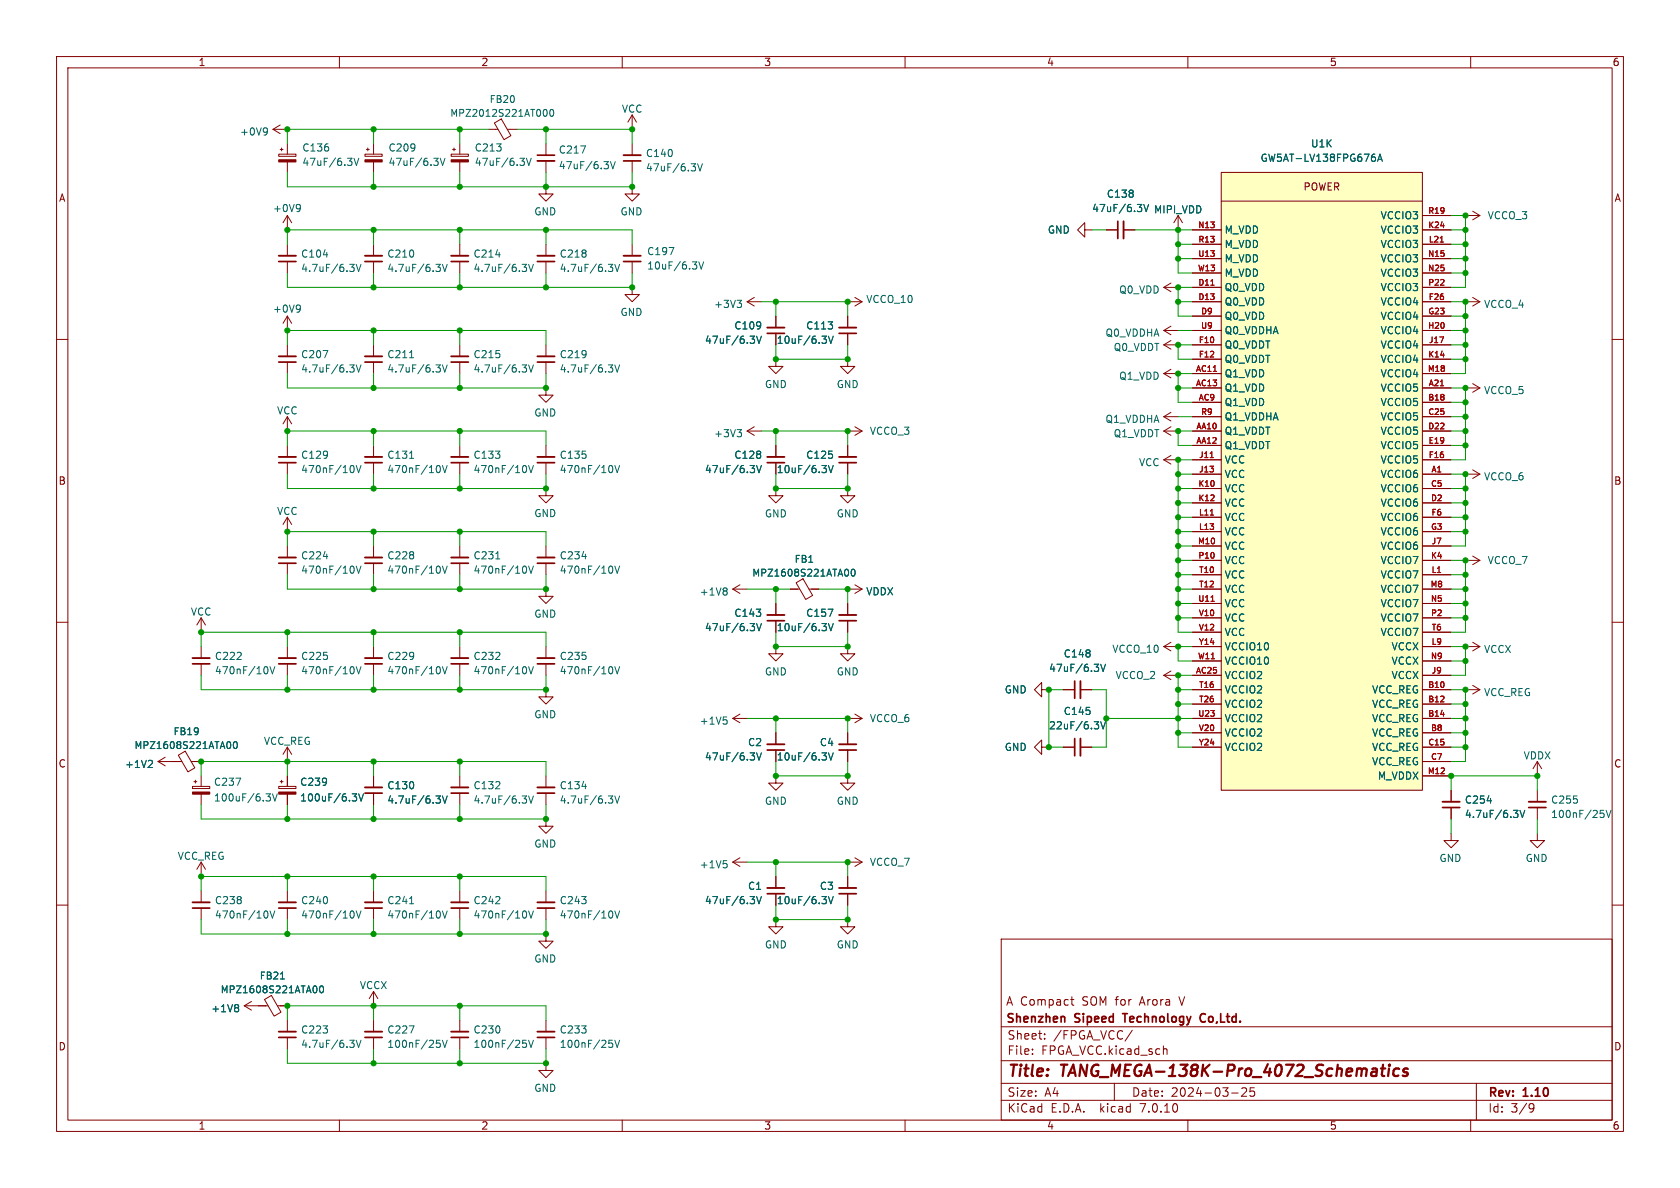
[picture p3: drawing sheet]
<svg xmlns="http://www.w3.org/2000/svg" width="297mm" height="210mm" viewBox="0 0 297 210" stroke-linecap="round" stroke-linejoin="round" font-family="sans-serif">
<defs><g id="words">
<g font-size="2.8" fill="#840000">
<text x="178" y="190.9">Title:</text>
<text x="187.7" y="190.9">TANG_MEGA-138K-Pro_4072_Schematics</text>
</g>
<g font-size="2.1" fill="#840000">
<text x="177.8" y="178">A Compact</text>
<text x="191.4" y="178">SOM for</text>
<text x="201.8" y="178">Arora</text>
<text x="209" y="178">V</text>
<text x="177.8" y="181.2">Shenzhen</text>
<text x="178" y="184">Sheet:</text>
<text x="186.2" y="184">/FPGA_VCC/</text>
<text x="190.1" y="181.2">Sipeed</text>
<text x="199.3" y="181.2">Technology</text>
<text x="213.5" y="181.2">Co,Ltd.</text>
<text x="178" y="186.7">File:</text>
<text x="184.1" y="186.7">FPGA_VCC.kicad_sch</text>
<text x="178" y="196.9">KiCad</text>
<text x="178" y="194.1">Size:</text>
<text x="184.7" y="194.1">A4</text>
<text x="185.7" y="196.9">E.D.A.</text>
<text x="194.6" y="196.9">kicad</text>
<text x="200" y="194.1">Date:</text>
<text x="201.8" y="196.9">7.0.10</text>
<text x="207" y="194.1">2024-03-25</text>
<text x="263" y="194.3">Rev:</text>
<text x="263" y="196.9">Id:</text>
<text x="267.1" y="196.9">3/9</text>
<text x="269.4" y="194.3">1.10</text>
</g>
<g font-size="1.8" fill="#840000">
<text x="35" y="11.9">1</text>
<text x="85" y="11.9">2</text>
<text x="135" y="11.9">3</text>
<text x="185" y="11.9">4</text>
<text x="235" y="11.9">5</text>
<text x="285" y="11.9">6</text>
<text x="10.3" y="35.9">A</text>
<text x="230.3" y="33.9">POWER</text>
<text x="285.3" y="35.9">A</text>
<text x="10.3" y="85.9">B</text>
<text x="285.3" y="85.9">B</text>
<text x="10.3" y="135.9">C</text>
<text x="285.3" y="135.9">C</text>
<text x="10.3" y="185.9">D</text>
<text x="285.3" y="185.9">D</text>
<text x="35" y="199.9">1</text>
<text x="85" y="199.9">2</text>
<text x="135" y="199.9">3</text>
<text x="185" y="199.9">4</text>
<text x="235" y="199.9">5</text>
<text x="285" y="199.9">6</text>
</g>
<g font-size="1.8" fill="#006464">
<text x="109.8" y="20.1">VCC</text>
<text x="42.3" y="24.2">+0V9</text>
<text x="53.3" y="27">C136</text>
<text x="53.3" y="29.5">47uF/6.3V</text>
<text x="68.6" y="27">C209</text>
<text x="68.6" y="29.5">47uF/6.3V</text>
<text x="83.8" y="27">C213</text>
<text x="83.8" y="29.5">47uF/6.3V</text>
<text x="98.7" y="27.3">C217</text>
<text x="114.1" y="28">C140</text>
<text x="222.8" y="28.8">GW5AT-LV138FPG676A</text>
<text x="231.7" y="26.3">U1K</text>
<text x="98.7" y="30.1">47uF/6.3V</text>
<text x="114.1" y="30.5">47uF/6.3V</text>
<text x="195.6" y="35.2">C138</text>
<text x="48.2" y="37.7">+0V9</text>
<text x="94.4" y="38.3">GND</text>
<text x="109.6" y="38.3">GND</text>
<text x="185.1" y="41.5">GND</text>
<text x="193" y="37.7">47uF/6.3V</text>
<text x="203.9" y="37.9">MIPI_VDD</text>
<text x="216.4" y="41.5">M_VDD</text>
<text x="244" y="41.5">VCCIO3</text>
<text x="244" y="39">VCCIO3</text>
<text x="262.9" y="39">VCCO_3</text>
<text x="53.1" y="45.7">C104</text>
<text x="68.4" y="45.7">C210</text>
<text x="83.6" y="45.7">C214</text>
<text x="98.9" y="45.7">C218</text>
<text x="114.3" y="45.3">C197</text>
<text x="114.3" y="47.8">10uF/6.3V</text>
<text x="216.4" y="44">M_VDD</text>
<text x="216.4" y="46.6">M_VDD</text>
<text x="244" y="44">VCCIO3</text>
<text x="244" y="46.6">VCCIO3</text>
<text x="53.1" y="48.3">4.7uF/6.3V</text>
<text x="68.4" y="48.3">4.7uF/6.3V</text>
<text x="83.6" y="48.3">4.7uF/6.3V</text>
<text x="98.9" y="48.3">4.7uF/6.3V</text>
<text x="153" y="53.8">VCCO_10</text>
<text x="197.8" y="52.1">Q0_VDD</text>
<text x="216.4" y="51.7">Q0_VDD</text>
<text x="216.4" y="49.1">M_VDD</text>
<text x="244" y="49.1">VCCIO3</text>
<text x="244" y="51.7">VCCIO3</text>
<text x="48.2" y="55.5">+0V9</text>
<text x="109.6" y="56.1">GND</text>
<text x="126.2" y="54.6">+3V3</text>
<text x="129.7" y="58.4">C109</text>
<text x="142.4" y="58.4">C113</text>
<text x="195.3" y="59.7">Q0_VDDHA</text>
<text x="216.4" y="54.2">Q0_VDD</text>
<text x="216.4" y="56.7">Q0_VDD</text>
<text x="216.4" y="59.3">Q0_VDDHA</text>
<text x="244" y="54.2">VCCIO4</text>
<text x="244" y="56.7">VCCIO4</text>
<text x="244" y="59.3">VCCIO4</text>
<text x="262.3" y="54.6">VCCO_4</text>
<text x="53.1" y="63.5">C207</text>
<text x="68.4" y="63.5">C211</text>
<text x="83.6" y="63.5">C215</text>
<text x="98.9" y="63.5">C219</text>
<text x="124.5" y="61">47uF/6.3V</text>
<text x="137.2" y="61">10uF/6.3V</text>
<text x="196.8" y="62.3">Q0_VDDT</text>
<text x="216.4" y="61.8">Q0_VDDT</text>
<text x="216.4" y="64.4">Q0_VDDT</text>
<text x="244" y="61.8">VCCIO4</text>
<text x="244" y="64.4">VCCIO4</text>
<text x="53.1" y="66.1">4.7uF/6.3V</text>
<text x="68.4" y="66.1">4.7uF/6.3V</text>
<text x="83.6" y="66.1">4.7uF/6.3V</text>
<text x="98.9" y="66.1">4.7uF/6.3V</text>
<text x="135.1" y="68.8">GND</text>
<text x="147.8" y="68.8">GND</text>
<text x="197.8" y="67.3">Q1_VDD</text>
<text x="216.4" y="66.9">Q1_VDD</text>
<text x="216.4" y="69.4">Q1_VDD</text>
<text x="216.4" y="72">Q1_VDD</text>
<text x="244" y="69.4">VCCIO5</text>
<text x="244" y="72">VCCIO5</text>
<text x="244" y="66.9">VCCIO4</text>
<text x="262.3" y="69.9">VCCO_5</text>
<text x="48.9" y="73.5">VCC</text>
<text x="94.4" y="73.8">GND</text>
<text x="126.2" y="77.5">+3V3</text>
<text x="153.7" y="77.1">VCCO_3</text>
<text x="195.3" y="75">Q1_VDDHA</text>
<text x="196.8" y="77.5">Q1_VDDT</text>
<text x="216.4" y="77.1">Q1_VDDT</text>
<text x="216.4" y="74.5">Q1_VDDHA</text>
<text x="244" y="74.5">VCCIO5</text>
<text x="244" y="77.1">VCCIO5</text>
<text x="53.1" y="81.3">C129</text>
<text x="53.1" y="83.8">470nF/10V</text>
<text x="68.4" y="81.3">C131</text>
<text x="68.4" y="83.8">470nF/10V</text>
<text x="83.6" y="81.3">C133</text>
<text x="83.6" y="83.8">470nF/10V</text>
<text x="98.9" y="81.3">C135</text>
<text x="98.9" y="83.8">470nF/10V</text>
<text x="124.5" y="83.8">47uF/6.3V</text>
<text x="129.7" y="81.3">C128</text>
<text x="137.2" y="83.8">10uF/6.3V</text>
<text x="142.4" y="81.3">C125</text>
<text x="201.3" y="82.6">VCC</text>
<text x="216.4" y="79.6">Q1_VDDT</text>
<text x="216.4" y="82.1">VCC</text>
<text x="244" y="79.6">VCCIO5</text>
<text x="244" y="82.1">VCCIO5</text>
<text x="216.4" y="84.7">VCC</text>
<text x="216.4" y="87.2">VCC</text>
<text x="216.4" y="89.8">VCC</text>
<text x="244" y="84.7">VCCIO6</text>
<text x="244" y="87.2">VCCIO6</text>
<text x="244" y="89.8">VCCIO6</text>
<text x="262.3" y="85.1">VCCO_6</text>
<text x="48.9" y="91.2">VCC</text>
<text x="94.4" y="91.6">GND</text>
<text x="135.1" y="91.7">GND</text>
<text x="147.8" y="91.7">GND</text>
<text x="216.4" y="92.3">VCC</text>
<text x="216.4" y="94.8">VCC</text>
<text x="244" y="92.3">VCCIO6</text>
<text x="244" y="94.8">VCCIO6</text>
<text x="53.1" y="99.1">C224</text>
<text x="53.1" y="101.6">470nF/10V</text>
<text x="68.4" y="99.1">C228</text>
<text x="68.4" y="101.6">470nF/10V</text>
<text x="83.6" y="99.1">C231</text>
<text x="83.6" y="101.6">470nF/10V</text>
<text x="98.9" y="99.1">C234</text>
<text x="98.9" y="101.6">470nF/10V</text>
<text x="216.4" y="97.4">VCC</text>
<text x="216.4" y="99.9">VCC</text>
<text x="244" y="97.4">VCCIO6</text>
<text x="244" y="99.9">VCCIO7</text>
<text x="262.9" y="99.9">VCCO_7</text>
<text x="123.6" y="105.5">+1V8</text>
<text x="153" y="105.4">VDDX</text>
<text x="216.4" y="102.5">VCC</text>
<text x="216.4" y="105">VCC</text>
<text x="216.4" y="107.5">VCC</text>
<text x="244" y="102.5">VCCIO7</text>
<text x="244" y="105">VCCIO7</text>
<text x="244" y="107.5">VCCIO7</text>
<text x="33.6" y="109">VCC</text>
<text x="94.4" y="109.4">GND</text>
<text x="124.5" y="111.8">47uF/6.3V</text>
<text x="129.7" y="109.2">C143</text>
<text x="137.2" y="111.8">10uF/6.3V</text>
<text x="142.4" y="109.2">C157</text>
<text x="216.4" y="110.1">VCC</text>
<text x="216.4" y="112.6">VCC</text>
<text x="244" y="110.1">VCCIO7</text>
<text x="244" y="112.6">VCCIO7</text>
<text x="37.9" y="116.9">C222</text>
<text x="37.9" y="119.4">470nF/10V</text>
<text x="53.1" y="116.9">C225</text>
<text x="53.1" y="119.4">470nF/10V</text>
<text x="68.4" y="116.9">C229</text>
<text x="68.4" y="119.4">470nF/10V</text>
<text x="83.6" y="116.9">C232</text>
<text x="83.6" y="119.4">470nF/10V</text>
<text x="98.9" y="116.9">C235</text>
<text x="98.9" y="119.4">470nF/10V</text>
<text x="135.1" y="119.6">GND</text>
<text x="147.8" y="119.6">GND</text>
<text x="185.4" y="119">47uF/6.3V</text>
<text x="188" y="116.4">C148</text>
<text x="196.5" y="115.6">VCCO_10</text>
<text x="216.4" y="117.7">VCCIO10</text>
<text x="216.4" y="115.2">VCCIO10</text>
<text x="245.9" y="115.2">VCCX</text>
<text x="245.9" y="117.7">VCCX</text>
<text x="262.3" y="115.6">VCCX</text>
<text x="177.5" y="122.8">GND</text>
<text x="197.1" y="120.2">VCCO_2</text>
<text x="216.4" y="120.2">VCCIO2</text>
<text x="216.4" y="122.8">VCCIO2</text>
<text x="216.4" y="125.3">VCCIO2</text>
<text x="242.5" y="122.8">VCC_REG</text>
<text x="242.5" y="125.3">VCC_REG</text>
<text x="245.9" y="120.2">VCCX</text>
<text x="262.3" y="123.3">VCC_REG</text>
<text x="46.6" y="131.9">VCC_REG</text>
<text x="94.4" y="127.2">GND</text>
<text x="123.6" y="128.3">+1V5</text>
<text x="153.7" y="127.9">VCCO_6</text>
<text x="185.4" y="129.1">22uF/6.3V</text>
<text x="188" y="126.6">C145</text>
<text x="216.4" y="127.9">VCCIO2</text>
<text x="216.4" y="130.4">VCCIO2</text>
<text x="242.5" y="127.9">VCC_REG</text>
<text x="242.5" y="130.4">VCC_REG</text>
<text x="22" y="136">+1V2</text>
<text x="124.5" y="134.6">47uF/6.3V</text>
<text x="132.1" y="132.1">C2</text>
<text x="137.2" y="134.6">10uF/6.3V</text>
<text x="144.8" y="132.1">C4</text>
<text x="177.5" y="132.9">GND</text>
<text x="216.4" y="132.9">VCCIO2</text>
<text x="242.5" y="132.9">VCC_REG</text>
<text x="242.5" y="135.5">VCC_REG</text>
<text x="269.3" y="134.4">VDDX</text>
<text x="37.7" y="139.1">C237</text>
<text x="37.7" y="141.9">100uF/6.3V</text>
<text x="53" y="139.1">C239</text>
<text x="53" y="141.9">100uF/6.3V</text>
<text x="68.4" y="139.7">C130</text>
<text x="68.4" y="142.3">4.7uF/6.3V</text>
<text x="83.6" y="139.7">C132</text>
<text x="83.6" y="142.3">4.7uF/6.3V</text>
<text x="98.9" y="139.7">C134</text>
<text x="98.9" y="142.3">4.7uF/6.3V</text>
<text x="135.1" y="142.5">GND</text>
<text x="147.8" y="142.5">GND</text>
<text x="243.5" y="138">M_VDDX</text>
<text x="258.9" y="142.3">C254</text>
<text x="274.1" y="142.3">C255</text>
<text x="258.9" y="144.8">4.7uF/6.3V</text>
<text x="274.1" y="144.8">100nF/25V</text>
<text x="31.3" y="152.2">VCC_REG</text>
<text x="94.4" y="150">GND</text>
<text x="123.6" y="153.7">+1V5</text>
<text x="153.7" y="153.3">VCCO_7</text>
<text x="254.4" y="152.6">GND</text>
<text x="269.6" y="152.6">GND</text>
<text x="37.9" y="160">C238</text>
<text x="53.1" y="160">C240</text>
<text x="68.4" y="160">C241</text>
<text x="83.6" y="160">C242</text>
<text x="98.9" y="160">C243</text>
<text x="124.5" y="160">47uF/6.3V</text>
<text x="132.1" y="157.5">C1</text>
<text x="137.2" y="160">10uF/6.3V</text>
<text x="144.8" y="157.5">C3</text>
<text x="37.9" y="162.6">470nF/10V</text>
<text x="53.1" y="162.6">470nF/10V</text>
<text x="68.4" y="162.6">470nF/10V</text>
<text x="83.6" y="162.6">470nF/10V</text>
<text x="98.9" y="162.6">470nF/10V</text>
<text x="135.1" y="167.9">GND</text>
<text x="147.8" y="167.9">GND</text>
<text x="94.4" y="170.4">GND</text>
<text x="37.3" y="179.1">+1V8</text>
<text x="63.5" y="175.1">VCCX</text>
<text x="53.1" y="182.9">C223</text>
<text x="53.1" y="185.4">4.7uF/6.3V</text>
<text x="68.4" y="182.9">C227</text>
<text x="68.4" y="185.4">100nF/25V</text>
<text x="83.6" y="182.9">C230</text>
<text x="83.6" y="185.4">100nF/25V</text>
<text x="98.9" y="182.9">C233</text>
<text x="98.9" y="185.4">100nF/25V</text>
<text x="94.4" y="193.2">GND</text>
</g>
<g font-size="1.7" fill="#006464">
<text x="79.5" y="20.8">MPZ2012S221AT000</text>
<text x="86.5" y="18.4">FB20</text>
<text x="140.4" y="99.7">FB1</text>
<text x="132.9" y="102.1">MPZ1608S221ATA00</text>
<text x="30.6" y="130.2">FB19</text>
<text x="23.7" y="132.6">MPZ1608S221ATA00</text>
<text x="45.8" y="173.3">FB21</text>
<text x="38.9" y="175.8">MPZ1608S221ATA00</text>
</g>
<g font-size="1.4" fill="#a90000">
<text x="211.7" y="40.4">N13</text>
<text x="252.4" y="40.4">K24</text>
<text x="252.4" y="37.8">R19</text>
<text x="211.7" y="45.5">U13</text>
<text x="211.8" y="42.9">R13</text>
<text x="252.4" y="45.5">N15</text>
<text x="252.5" y="42.9">L21</text>
<text x="211.7" y="48">W13</text>
<text x="211.8" y="50.5">D11</text>
<text x="211.8" y="53.1">D13</text>
<text x="252.4" y="48">N25</text>
<text x="252.4" y="50.5">P22</text>
<text x="252.5" y="53.1">F26</text>
<text x="212.2" y="58.2">U9</text>
<text x="212.2" y="55.6">D9</text>
<text x="252.4" y="58.2">H20</text>
<text x="252.4" y="55.6">G23</text>
<text x="211.3" y="65.8">AC11</text>
<text x="211.8" y="60.7">F10</text>
<text x="211.8" y="63.2">F12</text>
<text x="252.3" y="65.8">M18</text>
<text x="252.4" y="63.2">K14</text>
<text x="252.5" y="60.7">J17</text>
<text x="211.3" y="68.3">AC13</text>
<text x="211.8" y="70.9">AC9</text>
<text x="252.4" y="70.9">B18</text>
<text x="252.5" y="68.3">A21</text>
<text x="211.4" y="75.9">AA10</text>
<text x="212.2" y="73.4">R9</text>
<text x="252.4" y="73.4">C25</text>
<text x="252.4" y="75.9">D22</text>
<text x="211.4" y="78.5">AA12</text>
<text x="211.9" y="81">J11</text>
<text x="211.9" y="83.6">J13</text>
<text x="252.4" y="78.5">E19</text>
<text x="252.5" y="81">F16</text>
<text x="253" y="83.6">A1</text>
<text x="211.8" y="86.1">K10</text>
<text x="211.8" y="88.6">K12</text>
<text x="252.9" y="86.1">C5</text>
<text x="252.9" y="88.6">D2</text>
<text x="211.9" y="91.2">L11</text>
<text x="211.9" y="93.7">L13</text>
<text x="252.9" y="93.7">G3</text>
<text x="253" y="91.2">F6</text>
<text x="211.7" y="96.3">M10</text>
<text x="211.8" y="98.8">P10</text>
<text x="211.9" y="101.3">T10</text>
<text x="252.9" y="98.8">K4</text>
<text x="253" y="101.3">L1</text>
<text x="253" y="96.3">J7</text>
<text x="211.7" y="106.4">U11</text>
<text x="211.9" y="103.9">T12</text>
<text x="252.8" y="103.9">M8</text>
<text x="252.9" y="106.4">N5</text>
<text x="211.8" y="109">V10</text>
<text x="211.8" y="111.5">V12</text>
<text x="252.9" y="109">P2</text>
<text x="253" y="111.5">T6</text>
<text x="211.3" y="119.1">AC25</text>
<text x="211.7" y="116.6">W11</text>
<text x="211.8" y="114">Y14</text>
<text x="252.9" y="116.6">N9</text>
<text x="253" y="114">L9</text>
<text x="253" y="119.1">J9</text>
<text x="211.9" y="121.7">T16</text>
<text x="211.9" y="124.2">T26</text>
<text x="252.4" y="121.7">B10</text>
<text x="252.4" y="124.2">B12</text>
<text x="211.7" y="126.7">U23</text>
<text x="211.8" y="129.3">V20</text>
<text x="211.8" y="131.8">Y24</text>
<text x="252.4" y="126.7">B14</text>
<text x="252.4" y="131.8">C15</text>
<text x="252.9" y="129.3">B8</text>
<text x="252.3" y="136.9">M12</text>
<text x="252.9" y="134.4">C7</text>
</g>
</g></defs>
<g fill="none" stroke="#840000" stroke-width=".18">
<path d="M10 10h277v190h-277zM12 12h273v186h-273zM60 10v2M110 10v2M160 10v2M210 10v2M260 10v2M48.3 22.9h2.5M48.3 22.9l1.2 .7M49.3 27.3h3v.3h-3zM49.5 26.4h.5M49.5 22.1l-1.2 .8"/>
<path d="M49.8 26.2v.5M50.8 25.4v1.9M50.8 28.6v1.9M50.8 38.1v2.5M50.8 38.1l-.8 1.3M50.8 38.1l.8 1.3M64.5 27.3h3.1v.3h-3.1zM64.8 26.4h.5M65 26.2v.5M66 25.4v1.9M66 28.6v1.9M79.8 27.3h3v.3h-3z"/>
<path d="M80 26.4h.5M80.3 26.2v.5M81.3 25.4v1.9M81.3 28.6v1.9M86.4 22.9h1.6M87.4 21.7l1.2-.7 1.7 3-1.2 .7zM89.7 22.9h1.7M96.5 33v1.3h-1.3l1.3 1.3 1.3-1.3h-1.3M96.5 25.4v2M96.5 28.4v2.1M111.8 33v1.3h-1.3l1.3 1.3 1.2-1.3h-1.2M111.8 20.3l-.8 1.3"/>
<path d="M111.8 20.3v2.6M111.8 25.4v2M111.8 28.4v2.1M111.8 20.3l.7 1.3M208.3 38.1l-.8 1.3M208.3 38.1v2.5M208.3 38.1l.7 1.3M215.9 30.5h35.6v109.2h-35.6zM215.9 35.6h35.6M251.5 38.1h5M259.1 38.1h2.5M260.3 37.3l1.3 .8"/>
<path d="M261.6 38.1l-1.3 .8M10 60h2M50.8 43.2v2M50.8 46.2v2.1M50.8 55.9v2.5M50.8 55.9l-.8 1.3M50.8 55.9l.8 1.3M66 43.2v2M66 46.2v2.1M81.3 43.2v2M81.3 46.2v2.1M96.5 43.2v2"/>
<path d="M96.5 46.2v2.1M111.8 50.8v1.3h-1.3l1.3 1.2 1.2-1.2h-1.2M111.8 43.2v2M111.8 46.2v2.1M132.1 53.3h2.5M132.1 53.3l1.2 .8M133.3 52.6l-1.2 .7M137.2 55.9v2M137.2 58.9v2.1M149.9 55.9v2M149.9 58.9v2.1M149.9 53.3h2.5"/>
<path d="M151.1 52.6l1.3 .7M152.4 53.3l-1.3 .8M191.8 40.6v1.3l-1.3-1.3 1.3-1.2v1.2h1.2M195.6 40.6h2M198.6 40.6h2.1M205.7 50.8h2.6M205.7 58.4h2.6M205.7 50.8l1.3 .8M205.7 58.4l1.3 .8M207 50l-1.3 .8M207 57.7l-1.3 .7M210.8 50.8h5.1"/>
<path d="M210.8 53.3h5.1M210.8 55.9h5.1M210.8 58.4h5.1M210.8 40.6h5.1M210.8 43.2h5.1M210.8 45.7h5.1M210.8 48.3h5.1M251.5 50.8h5M251.5 53.3h5M251.5 55.9h5M251.5 58.4h5M251.5 40.6h5"/>
<path d="M251.5 43.2h5M251.5 45.7h5M251.5 48.3h5M259.1 53.3h2.5M260.3 52.6l1.3 .7M261.6 53.3l-1.3 .8M285 60h2M50.8 61v2M50.8 64v2M50.8 73.7v2.5M50.8 78.7v2.1M50.8 73.7l-.8 1.2"/>
<path d="M50.8 73.7l.8 1.2M66 61v2M66 64v2M66 78.7v2.1M81.3 61v2M81.3 64v2M81.3 78.7v2.1M96.5 68.6v1.3h-1.3l1.3 1.2 1.3-1.2h-1.3M96.5 61v2M96.5 64v2M96.5 78.7v2.1M132.1 76.2h2.5"/>
<path d="M132.1 76.2l1.2 .8M133.3 75.4l-1.2 .8M137.2 63.5v1.3h1.2l-1.2 1.2-1.3-1.2h1.3M137.2 78.7v2.1M149.9 63.5v1.3h1.2l-1.2 1.2-1.3-1.2h1.3M149.9 78.7v2.1M149.9 76.2h2.5M151.1 75.4l1.3 .8M152.4 76.2l-1.3 .8M205.7 76.2h2.6M205.7 66h2.6M205.7 73.7h2.6"/>
<path d="M205.7 61h2.6M205.7 66l1.3 .8M205.7 61l1.3 .7M205.7 73.7l1.3 .7M205.7 76.2l1.3 .8M207 65.3l-1.3 .7M207 60.2l-1.3 .8M207 72.9l-1.3 .8M207 75.4l-1.3 .8M210.8 68.6h5.1M210.8 76.2h5.1M210.8 78.7h5.1"/>
<path d="M210.8 66h5.1M210.8 71.1h5.1M210.8 73.7h5.1M210.8 61h5.1M210.8 63.5h5.1M251.5 68.6h5M251.5 76.2h5M251.5 78.7h5M251.5 66h5M251.5 71.1h5M251.5 73.7h5M251.5 61h5"/>
<path d="M251.5 63.5h5M259.1 68.6h2.5M260.3 67.8l1.3 .8M261.6 68.6l-1.3 .7M50.8 81.8v2M50.8 91.4v2.6M50.8 96.5v2.1M50.8 99.6v2M50.8 91.4l-.8 1.3M50.8 91.4l.8 1.3M66 81.8v2M66 96.5v2.1"/>
<path d="M66 99.6v2M81.3 81.8v2M81.3 96.5v2.1M81.3 99.6v2M96.5 86.4v1.2h-1.3l1.3 1.3 1.3-1.3h-1.3M96.5 81.8v2M96.5 96.5v2.1M96.5 99.6v2M137.2 86.4v1.2h1.2l-1.2 1.3-1.3-1.3h1.3M137.2 81.8v2M149.9 86.4v1.2h1.2l-1.2 1.3-1.3-1.3h1.3M149.9 81.8v2"/>
<path d="M205.7 81.3h2.6M205.7 81.3l1.3 .7M207 80.5l-1.3 .8M210.8 83.8h5.1M210.8 86.4h5.1M210.8 88.9h5.1M210.8 81.3h5.1M210.8 91.4h5.1M210.8 94h5.1M210.8 96.5h5.1M210.8 99.1h5.1M251.5 83.8h5"/>
<path d="M251.5 86.4h5M251.5 88.9h5M251.5 81.3h5M251.5 91.4h5M251.5 94h5M251.5 96.5h5M251.5 99.1h5M259.1 83.8h2.5M259.1 99.1h2.5M260.3 83.1l1.3 .7M260.3 98.3l1.3 .8M261.6 83.8l-1.3 .8"/>
<path d="M261.6 99.1l-1.3 .7M10 110h2M35.6 109.2l-.8 1.3M35.6 109.2v2.6M35.6 114.3v2M35.6 117.3v2.1M35.6 109.2l.7 1.3M50.8 114.3v2M50.8 117.3v2.1M66 114.3v2M66 117.3v2.1M81.3 114.3v2"/>
<path d="M81.3 117.3v2.1M96.5 104.1v1.3h-1.3l1.3 1.3 1.3-1.3h-1.3M96.5 114.3v2M96.5 117.3v2.1M129.5 104.1h2.6M129.5 104.1l1.3 .8M130.8 103.4l-1.3 .7M137.2 114.3v1.3h1.2l-1.2 1.2-1.3-1.2h1.3M137.2 106.7v2M137.2 109.7v2.1M139.7 104.1h1.7M140.7 103l1.3-.7 1.7 3-1.3 .7z"/>
<path d="M143 104.1h1.8M149.9 114.3v1.3h1.2l-1.2 1.2-1.3-1.2h1.3M149.9 106.7v2M149.9 109.7v2.1M149.9 104.1h2.5M151.1 103.4l1.3 .7M152.4 104.1l-1.3 .8M205.7 119.4h2.6M205.7 114.3h2.6M205.7 119.4l1.3 .7M205.7 114.3l1.3 .8M207 118.6l-1.3 .8"/>
<path d="M207 113.5l-1.3 .8M210.8 119.4h5.1M210.8 101.6h5.1M210.8 114.3h5.1M210.8 104.1h5.1M210.8 106.7h5.1M210.8 116.8h5.1M210.8 109.2h5.1M210.8 111.8h5.1M251.5 119.4h5M251.5 101.6h5M251.5 114.3h5"/>
<path d="M251.5 104.1h5M251.5 106.7h5M251.5 116.8h5M251.5 109.2h5M251.5 111.8h5M259.1 114.3h2.5M260.3 113.5l1.3 .8M261.6 114.3l-1.3 .8M285 110h2M27.9 134.6h4.2M27.9 134.6l1.3 .8M29.2 133.9l-1.3 .7"/>
<path d="M31.5 133.5l1.2-.7 1.7 2.9-1.2 .7zM33.8 134.6h1.8M34 139h3.1v.4h-3.1zM34.3 138.2h.5M34.5 137.9v.5M35.6 137.2v1.8M49.3 139h3v.4h-3zM49.5 138.2h.5M49.8 137.9v.5M50.8 132.1v2.5M50.8 137.2v1.8M50.8 132.1l-.8 1.3"/>
<path d="M50.8 132.1l.8 1.3M66 137.2v2M81.3 137.2v2M96.5 121.9v1.3h-1.3l1.3 1.3 1.3-1.3h-1.3M96.5 137.2v2M129.5 127h2.6M129.5 127l1.3 .8M130.8 126.2l-1.3 .8M137.2 137.2v1.2h1.2l-1.2 1.3-1.3-1.3h1.3M137.2 129.5v2.1M137.2 132.6v2M149.9 137.2v1.2h1.2l-1.2 1.3-1.3-1.3h1.3"/>
<path d="M149.9 129.5v2.1M149.9 132.6v2M149.9 127h2.5M151.1 126.2l1.3 .8M152.4 127l-1.3 .8M184.1 132.1v-1.3l-1.2 1.3 1.2 1.3v-1.3h1.3M184.1 121.9v-1.2l-1.2 1.2 1.2 1.3v-1.3h1.3M188 121.9h2M188 132.1h2M191 121.9h2M191 132.1h2M210.8 121.9h5.1"/>
<path d="M210.8 124.5h5.1M210.8 127h5.1M210.8 129.5h5.1M210.8 132.1h5.1M251.5 121.9h5M251.5 124.5h5M251.5 127h5M251.5 129.5h5M251.5 132.1h5M251.5 134.6h5M251.5 137.2h5M256.5 139.7v2"/>
<path d="M259.1 121.9h2.5M260.3 121.2l1.3 .7M261.6 121.9l-1.3 .8M271.8 134.6l-.8 1.3M271.8 134.6v2.6M271.8 139.7v2M271.8 134.6l.7 1.3M10 160h2M35.6 140.4v1.8M35.6 152.4v2.5M35.6 157.5v2M35.6 152.4l-.8 1.3"/>
<path d="M35.6 152.4l.7 1.3M50.8 140.4v1.8M50.8 157.5v2M66 140.2v2M66 157.5v2M81.3 140.2v2M81.3 157.5v2M96.5 144.8v1.3h-1.3l1.3 1.2 1.3-1.2h-1.3M96.5 140.2v2M96.5 157.5v2M129.5 152.4h2.6M129.5 152.4l1.3 .8"/>
<path d="M130.8 151.6l-1.3 .8M137.2 154.9v2.1M137.2 158v2M149.9 154.9v2.1M149.9 158v2M149.9 152.4h2.5M151.1 151.6l1.3 .8M152.4 152.4l-1.3 .8M256.5 147.3v1.3h-1.2l1.2 1.3 1.3-1.3h-1.3M256.5 142.7v2.1M271.8 147.3v1.3h-1.3l1.3 1.3 1.2-1.3h-1.2M271.8 142.7v2.1"/>
<path d="M285 160h2M35.6 160.5v2.1M43.2 177.8h4.2M43.2 177.8l1.2 .8M44.4 177l-1.2 .8M46.8 176.7l1.2-.7 1.7 2.9-1.2 .7zM49 177.8h1.8M50.8 160.5v2.1M66 160.5v2.1M66 175.3v2.5M66 175.3l-.7 1.2M66 175.3l.8 1.2"/>
<path d="M81.3 160.5v2.1M96.5 165.1v1.3h-1.3l1.3 1.2 1.3-1.2h-1.3M96.5 160.5v2.1M137.2 162.6v1.2h1.2l-1.2 1.3-1.3-1.3h1.3M149.9 162.6v1.2h1.2l-1.2 1.3-1.3-1.3h1.3M177 166h108v32h-108zM189.3 176.7h.6M189.5 176.2v1.3l.4 .2M50.8 180.3v2.1M50.8 183.4v2M60 198v2M66 180.3v2.1"/>
<path d="M66 183.4v2M81.3 180.3v2.1M81.3 183.4v2M96.5 188v1.2h-1.3l1.3 1.3 1.3-1.3h-1.3M96.5 180.3v2.1M96.5 183.4v2M110 198v2M160 198v2M177 194.5h108M177 191.5h108M177 187.5h108M177 181.5h108"/>
<path d="M182.5 186.3v.1M182.5 185.5v.1M184.7 183.6v.1M184.7 182.8v.1M197 191.5v3M200.2 182.1l-1.3 1.9M205.7 185.5h.5l.1 .9M210 198v2M217.7 193.2h1.2M219.5 192.4l.6-.1 .2 .1 .1 .3-.9 1.1h.9M221.7 192.3h-.7v.7l.2-.1h.5l.1 .3-.1 .5-.2 .1-.5-.1M260 198v2"/>
<path d="M261 191.5v6.5M270.6 195.1l.5 .1a.99 .99 0 0 1-.4 1.4h-.2M271.2 195.7l-.3 .3h-.3"/>
</g>
<path d="M244.1 188.9h.8M244.4 190.1l.3 .1M244.5 188.2l-.2 1.7M245.6 188.9l-.2 1.3M245.6 188.2v.2M245.6 188.2l-.1 .1 .1 .1M245.6 188.2l.1 .1-.1 .1M247.4 189a.66 .66 0 0 0-1 .3l-.1 .5 .2 .3 .1 .1 .6-.1M248.9 189a.49 .49 0 0 0-.8 .3l.1 .1 .6 .2 .1 .3-.4 .3-.5-.1" fill="none" stroke="#840000" stroke-width=".4"/>
<g fill="none" stroke="#840000" stroke-width=".3">
<path d="M95 27.4h3M110.2 28.4h3.1M197.6 39.1v3.1M49.3 46.2h3M64.5 46.2h3.1M79.8 46.2h3M95 46.2h3M110.2 46.2h3.1M135.6 58.9h3.1M148.3 58.9h3.1M49.3 64h3M64.5 64h3.1"/>
<path d="M79.8 64h3M95 64h3M49.3 99.6h3M49.3 81.8h3M64.5 99.6h3.1M64.5 81.8h3.1M79.8 99.6h3M79.8 81.8h3M95 99.6h3M95 81.8h3M135.6 81.8h3.1M148.3 81.8h3.1"/>
<path d="M34 117.3h3.1M49.3 117.3h3M64.5 117.3h3.1M79.8 117.3h3M95 117.3h3M135.6 109.7h3.1M148.3 109.7h3.1M135.6 132.6h3.1M148.3 132.6h3.1M190 120.4v3M190 130.6v3M64.5 140.2h3.1"/>
<path d="M79.8 140.2h3M95 140.2h3M135.6 158h3.1M148.3 158h3.1M255 142.7h3.1M270.3 142.7h3M34 160.5h3.1M49.3 160.5h3M64.5 160.5h3.1M79.8 160.5h3M95 160.5h3M188.2 179.8v.9"/>
<path d="M198.4 179.2h.9M213 179.3a.74 .74 0 0 0-.9 .5 .74 .74 0 0 0 .6 .9l.3-.1M49.3 183.4h3M64.5 183.4h3.1M79.8 183.4h3M95 183.4h3"/>
</g>
<g fill="none" stroke="#840000" stroke-width=".33">
<path d="M95 28.4h3M110.2 27.4h3.1M198.6 39.1v3.1M49.3 45.2h3M64.5 45.2h3.1M79.8 45.2h3M95 45.2h3M110.2 45.2h3.1M135.6 57.9h3.1M148.3 57.9h3.1M49.3 63h3M64.5 63h3.1"/>
<path d="M79.8 63h3M95 63h3M49.3 98.6h3M49.3 80.8h3M64.5 98.6h3.1M64.5 80.8h3.1M79.8 98.6h3M79.8 80.8h3M95 98.6h3M95 80.8h3M135.6 80.8h3.1M148.3 80.8h3.1"/>
<path d="M34 116.3h3.1M49.3 116.3h3M64.5 116.3h3.1M79.8 116.3h3M95 116.3h3M135.6 108.7h3.1M148.3 108.7h3.1M64.5 139.2h3.1M79.8 139.2h3M95 139.2h3M135.6 131.6h3.1M148.3 131.6h3.1"/>
<path d="M191 120.4v3M191 130.6v3M34 159.5h3.1M49.3 159.5h3M64.5 159.5h3.1M79.8 159.5h3M95 159.5h3M135.6 157h3.1M148.3 157h3.1M255 141.7h3.1M270.3 141.7h3M49.3 182.4h3"/>
<path d="M64.5 182.4h3.1M79.8 182.4h3M95 182.4h3"/>
</g>
<g fill="none" stroke="#006464" stroke-width=".18">
<path d="M96.3 19.3a.65 .65 0 0 1 .4 .7 .65 .65 0 0 1-.4 .6M97.3 19.5l.2-.2a.65 .65 0 0 1 .4 .7 .65 .65 0 0 1-.4 .6l-.3-.5zM47 22.6l.2 .1a1.03 1.03 0 0 1-.2 1.1M47.3 23.1l-.3 .3M52.9 36.1l.1 .2a1.03 1.03 0 0 1-.1 1M53.1 36.7l-.2 .2M61.4 28h.8l-.4 .5M62 28.5l.2 .2v.3l-.2 .2M62.6 28l.4 1.2 .4-1.2M76.7 28h.8l-.5 .5M77.2 28.5l.3 .2v.3l-.3 .2M77.8 28l.4 1.2 .5-1.2"/>
<path d="M91.9 28h.8l-.4 .5M92.5 28.5l.2 .2v.3l-.2 .2M93.1 28l.4 1.2 .4-1.2M102.7 25.8h.8l-.5 1.3M106.8 28.6h.8l-.5 .5M107.3 29.1l.3 .2v.3l-.3 .2M107.9 28.6l.4 1.2 .5-1.2M122.2 28.9h.8l-.5 .5M122.7 29.4l.3 .3v.3l-.3 .2M123.3 28.9l.5 1.3 .4-1.3M201.1 36.1h.7l-.4 .5M201.6 36.6l.2 .3v.3l-.2 .2"/>
<path d="M202.2 36.1l.4 1.3 .5-1.3M243.1 27.8l.1 .2-.1 .5M243.5 28.5l.5-1.3 .4 1.3M243.7 28.2h.6M52.9 53.9l.1 .1a1.03 1.03 0 0 1-.1 1.1M53.1 54.5l-.2 .2M57.2 45h.8M61.8 46.7h.8l-.4 .5M62.4 47.2l.2 .3v.3l-.2 .2M63 46.7l.4 1.3 .4-1.3M77.1 46.7h.7l-.4 .5M77.6 47.2l.2 .3v.3l-.2 .2"/>
<path d="M78.2 46.7l.4 1.3 .5-1.3M87.6 45h.8M92.3 46.7h.8l-.4 .5M92.8 47.2l.3 .3v.3l-.3 .2M93.5 46.7l.4 1.3 .4-1.3M107.5 46.7h.8l-.4 .5M108.1 47.2l.2 .3v.3l-.2 .2M108.7 46.7l.4 1.3 .4-1.3M118.3 43.8h.8l-.5 1.2M122.4 46.3h.8l-.4 .5M122.9 46.8l.3 .2v.3l-.3 .3M123.5 46.3l.5 1.3 .4-1.3"/>
<path d="M130.3 53.1h.8l-.4 .5M130.8 53.6l.3 .2v.3l-.3 .3M132.6 59.4h.8l-.4 .5M133.2 59.9l.2 .3v.3l-.2 .2M133.8 59.4l.4 1.3 .4-1.3M145.3 59.4h.8l-.4 .5M145.9 59.9l.2 .3v.3l-.2 .2M146.5 59.4l.4 1.3 .4-1.3M57.1 62h.9l-.6 1.2M61.8 64.5h.8l-.4 .5M62.4 65l.2 .2v.3l-.2 .3M63 64.5l.4 1.3 .4-1.3"/>
<path d="M72.4 63.2h.7M77.1 64.5h.7l-.4 .5M77.6 65l.2 .2v.3l-.2 .3M78.2 64.5l.4 1.3 .5-1.3M92.3 64.5h.8l-.4 .5M92.8 65l.3 .2v.3l-.3 .3M93.5 64.5l.4 1.3 .4-1.3M107.5 64.5h.8l-.4 .5M108.1 65l.2 .2v.3l-.2 .3M108.7 64.5l.4 1.3 .4-1.3M130.3 75.9h.8l-.4 .5M130.8 76.4l.3 .3v.3l-.3 .2"/>
<path d="M57.2 98.4h.8M62.3 82.3a.79 .79 0 0 1 0 1.3M63 82.3l.4 1.3 .4-1.3M72.4 81h.7M77.5 82.3a.79 .79 0 0 1 0 1.3M78.2 82.3l.4 1.3 .5-1.3M87.6 98.8h.8M92.8 82.3a.79 .79 0 0 1 0 1.3M93.5 82.3l.4 1.3 .4-1.3M102.9 98.4h.8M108 82.3a.79 .79 0 0 1 0 1.3M108.7 82.3l.4 1.3 .4-1.3"/>
<path d="M132.6 82.3h.8l-.4 .5M133.2 82.8l.2 .2v.3l-.2 .3M133.8 82.3l.4 1.3 .4-1.3M145.3 82.3h.8l-.4 .5M145.9 82.8l.2 .2v.3l-.2 .3M146.5 82.3l.4 1.3 .4-1.3M47.1 117.8a.79 .79 0 0 1 0 1.3M47.7 117.8l.5 1.3 .4-1.3M62.3 100.1a.79 .79 0 0 1 0 1.2M62.3 117.8a.79 .79 0 0 1 0 1.3M63 100.1l.4 1.2 .4-1.2M63 117.8l.4 1.3 .4-1.3"/>
<path d="M77.5 100.1a.79 .79 0 0 1 0 1.2M77.5 117.8a.79 .79 0 0 1 0 1.3M78.2 117.8l.4 1.3 .5-1.3M78.2 100.1l.4 1.2 .5-1.2M92.8 100.1a.79 .79 0 0 1 0 1.2M92.8 117.8a.79 .79 0 0 1 0 1.3M93.5 100.1l.4 1.2 .4-1.2M93.5 117.8l.4 1.3 .4-1.3M108 100.1a.79 .79 0 0 1 0 1.2M108 117.8a.79 .79 0 0 1 0 1.3M108.7 100.1l.4 1.2 .4-1.2M108.7 117.8l.4 1.3 .4-1.3"/>
<path d="M128.3 103.9l.3 .3-.3 .3 .2 .1 .1 .4-.3 .2M132.6 110.2h.8l-.4 .5M133.2 110.7l.2 .3v.3l-.2 .2M133.8 110.2l.4 1.3 .4-1.3M145.3 110.2h.8l-.4 .5M145.9 110.7l.2 .3v.3l-.2 .2M146.4 107.7h.8l-.5 1.3M146.5 110.2l.4 1.3 .4-1.3M149.9 100.7l.1 .4-.1 .6M150.6 100.7l.2-.1a.65 .65 0 0 1 .4 .6 .65 .65 0 0 1-.4 .6 .81 .81 0 0 1-.2-1.1zM193.4 117.4h.8l-.4 .5M194 117.9l.2 .2v.3l-.2 .3"/>
<path d="M194.6 117.4l.4 1.3 .4-1.3M26.7 134.4l.3 .3-.1 .3-.7 .7h.8M40.7 131.2l.1 .4-.1 .6M41.4 131.2l.1-.1a.65 .65 0 0 1 .5 .6 .65 .65 0 0 1-.5 .6 .81 .81 0 0 1-.1-1.1zM41.7 137.6h.8l-.5 1.2M102.9 139h.8M127.9 126.7h.6M128.3 127.2l.3 .3v.3l-.3 .2M132.6 133.1h.8l-.4 .5M133.2 133.6l.2 .2v.3l-.2 .3M133.8 133.1l.4 1.3 .4-1.3M145.3 133.1h.8l-.4 .5"/>
<path d="M145.9 133.6l.2 .2v.3l-.2 .3M146.5 133.1l.4 1.3 .4-1.3M193.4 127.6h.8l-.4 .5M194 128.1l.2 .2v.3l-.2 .2M194.6 127.6l.4 1.2 .4-1.2M47 140.3h.8l-.4 .5 .3 .1 .1 .5-.2 .2h-.4M48.2 140.3l.4 1.3 .4-1.3M62.3 140.3h.7l-.4 .5 .4 .1v.5l-.2 .2h-.4M63.4 140.3l.4 1.3 .5-1.3M72.4 159.8h.7M77.1 140.7h.7l-.4 .5M77.6 141.2l.2 .2v.3l-.2 .3"/>
<path d="M78.2 140.7l.4 1.3 .5-1.3M92.3 140.7h.8l-.4 .5M92.8 141.2l.3 .2v.3l-.3 .3M93.5 140.7l.4 1.3 .4-1.3M107.5 140.7h.8l-.4 .5M108.1 141.2l.2 .2v.3l-.2 .3M108.7 140.7l.4 1.3 .4-1.3M127.9 152.1h.6M128.3 152.6l.3 .3v.3l-.3 .2M132.6 158.5h.8l-.4 .5M133.2 159l.2 .2v.3l-.2 .3M133.8 158.5l.4 1.3 .4-1.3"/>
<path d="M145.3 158.5h.8l-.4 .5M145.9 159l.2 .2v.3l-.2 .3M146.5 158.5l.4 1.3 .4-1.3M262.9 141.6h.8M267.6 143.2h.7l-.4 .5M268.1 143.7l.2 .3v.3l-.2 .2M268.7 143.2l.4 1.3 .5-1.3M282.9 143.2h.6M283.3 143.7l.3 .3v.3l-.3 .2M284 143.2l.4 1.3 .4-1.3M41.9 177.6l.3 .2-.3 .3 .2 .2 .1 .3-.3 .3M47.1 161a.79 .79 0 0 1 0 1.3"/>
<path d="M47.7 161l.5 1.3 .4-1.3M49.6 173.1h.7M55.9 174.4l.1 .3-.1 .7M56.7 174.3h.1a.65 .65 0 0 1 .4 .6 .65 .65 0 0 1-.4 .6 .81 .81 0 0 1-.1-1.2zM62.3 161a.79 .79 0 0 1 0 1.3M63 161l.4 1.3 .4-1.3M77.5 161a.79 .79 0 0 1 0 1.3M78.2 161l.4 1.3 .5-1.3M92.8 161a.79 .79 0 0 1 0 1.3M93.5 161l.4 1.3 .4-1.3M108 161a.79 .79 0 0 1 0 1.3M108.7 161l.4 1.3 .4-1.3"/>
<path d="M61.8 183.9h.8l-.4 .5M62.4 184.4l.2 .2v.3l-.2 .3M63 183.9l.4 1.3 .4-1.3M72.3 181.3h.9l-.6 1.3M77.2 183.9h.6M77.6 184.4l.2 .2v.3l-.2 .3M78.2 183.9l.4 1.3 .5-1.3M92.4 183.9h.6M92.8 184.4l.3 .2v.3l-.3 .3M93.5 183.9l.4 1.3 .4-1.3M107.7 183.9h.6M108.1 184.4l.2 .2v.3l-.2 .3"/>
<path d="M108.7 183.9l.4 1.3 .4-1.3"/>
</g>
<path d="M215.9 30.5h35.6v109.2h-35.6z" fill="#ffffc2" stroke="#ffffc2" stroke-width=".18"/>
<path d="M214.1 50.4h.5M254.6 42.8h.6M214.5 65.7h.6M254.6 68.2h.6M213.9 80.9h.6M214 91.1h.5M214.1 106.3h.6" fill="none" stroke="#a90000" stroke-width=".18"/>
<g fill="#840000" stroke="#840000" stroke-width=".18">
<path d="M34 140h3.1v.4h-3.1z"/>
<path d="M49.3 140h3v.4h-3z"/>
<path d="M49.3 28.2h3v.4h-3z"/>
<path d="M79.8 28.2h3v.4h-3z"/>
<path d="M64.5 28.2h3.1v.4h-3.1z"/>
</g>
<g fill="none" stroke="#009600" stroke-width=".18">
<path d="M50.8 30.5v2.5h61v-2.5M66 22.9v2.5M66 30.5v2.5M81.3 22.9v2.5M81.3 30.5v2.5M86.4 22.9h-35.6v2.5M91.4 22.9h20.4v2.5M96.5 22.9v2.5M96.5 30.5v2.5M256.5 38.1h2.6v12.7h-2.6M50.8 43.2v-2.6h61v2.6M50.8 48.3v2.5h61v-2.5"/>
<path d="M66 40.6v2.6M66 48.3v2.5M66 58.4v2.6M81.3 40.6v2.6M81.3 48.3v2.5M81.3 58.4v2.6M96.5 40.6v2.6M96.5 48.3v2.5M134.6 53.3h15.3v2.6M137.2 53.3v2.6M193 40.6h2.6M200.7 40.6h10.1"/>
<path d="M208.3 40.6v7.7h2.5M208.3 53.3h2.5M208.3 43.2h2.5M208.3 58.4h2.5M208.3 45.7h2.5M210.8 50.8h-2.5v5.1h2.5M256.5 53.3h2.6v12.7h-2.6M256.5 48.3h2.6M256.5 40.6h2.6M256.5 43.2h2.6M256.5 55.9h2.6M256.5 58.4h2.6"/>
<path d="M256.5 45.7h2.6M50.8 61v-2.6h45.7v2.6M50.8 66v2.6h45.7v-2.6M50.8 78.7v-2.5h45.7v2.5M66 66v2.6M66 76.2v2.5M81.3 66v2.6M81.3 76.2v2.5M134.6 76.2h15.3v2.5M137.2 61v2.5h12.7v-2.5M137.2 76.2v2.5M208.3 68.6h2.5"/>
<path d="M208.3 73.7h2.5M210.8 66h-2.5v5.1h2.5M210.8 61h-2.5v2.5h2.5M210.8 76.2h-2.5v2.5h2.5M256.5 68.6h2.6v12.7h-2.6M256.5 71.1h2.6M256.5 61h2.6M256.5 63.5h2.6M256.5 73.7h2.6M256.5 78.7h2.6M256.5 76.2h2.6M50.8 83.8v2.6h45.7v-2.6"/>
<path d="M50.8 96.5v-2.5h45.7v2.5M66 83.8v2.6M66 94v2.5M81.3 83.8v2.6M81.3 94v2.5M137.2 83.8v2.6h12.7v-2.6M208.3 96.5h2.5M208.3 99.1h2.5M208.3 94h2.5M208.3 83.8h2.5M208.3 91.4h2.5M208.3 88.9h2.5"/>
<path d="M208.3 86.4h2.5M210.8 81.3h-2.5v30.5h2.5M256.5 83.8h2.6v12.7h-2.6M256.5 99.1h2.6v12.7h-2.6M256.5 94h2.6M256.5 91.4h2.6M256.5 88.9h2.6M256.5 86.4h2.6M35.6 119.4v2.5h60.9v-2.5M35.6 114.3v-2.5h60.9v2.5M50.8 101.6v2.5h45.7v-2.5M50.8 111.8v2.5"/>
<path d="M50.8 119.4v2.5M66 101.6v2.5M66 111.8v2.5M66 119.4v2.5M81.3 101.6v2.5M81.3 111.8v2.5M81.3 119.4v2.5M132.1 104.1h7.6M137.2 111.8v2.5h12.7v-2.5M137.2 104.1v2.6M144.8 104.1h5.1v2.6M208.3 101.6h2.5"/>
<path d="M208.3 104.1h2.5M208.3 109.2h2.5M208.3 106.7h2.5M210.8 119.4h-2.5v12.7h2.5M210.8 114.3h-2.5v2.5h2.5M256.5 114.3h2.6v5.1h-2.6M256.5 116.8h2.6M256.5 101.6h2.6M256.5 104.1h2.6M256.5 109.2h2.6M256.5 106.7h2.6M35.6 137.2v-2.6h60.9v2.6"/>
<path d="M50.8 134.6v2.6M66 134.6v2.6M81.3 134.6v2.6M132.1 127h17.8v2.5M137.2 134.6v2.6h12.7v-2.6M137.2 127v2.5M188 121.9h-2.6v10.2h2.6M193 121.9h2.6v10.2h-2.6M195.6 127h15.2M208.3 121.9h2.5M208.3 124.5h2.5M208.3 129.5h2.5"/>
<path d="M256.5 121.9h2.6v12.7h-2.6M256.5 132.1h2.6M256.5 124.5h2.6M256.5 129.5h2.6M256.5 127h2.6M256.5 139.7v-2.5h15.3v2.5M35.6 157.5v-2.6h60.9v2.6M35.6 142.2v2.6h60.9v-2.6M50.8 142.2v2.6M50.8 154.9v2.6M66 142.2v2.6M66 154.9v2.6"/>
<path d="M81.3 142.2v2.6M81.3 154.9v2.6M132.1 152.4h17.8v2.5M137.2 152.4v2.5M256.5 144.8v2.5M271.8 144.8v2.5M35.6 162.6v2.5h60.9v-2.5M50.8 162.6v2.5M66 162.6v2.5M66 177.8v2.5M81.3 162.6v2.5M81.3 177.8v2.5"/>
<path d="M137.2 160v2.6h12.7v-2.6M50.8 180.3v-2.5h45.7v2.5M50.8 185.4v2.6h45.7v-2.6M66 185.4v2.6M81.3 185.4v2.6"/>
</g>
<g fill="#009600" stroke="#009600" stroke-width=".18">
<circle cx="81.3" cy="154.9" r=".46"/>
<circle cx="66" cy="177.8" r=".46"/>
<circle cx="81.3" cy="177.8" r=".46"/>
<circle cx="50.8" cy="165.1" r=".46"/>
<circle cx="50.8" cy="154.9" r=".46"/>
<circle cx="81.3" cy="188" r=".46"/>
<circle cx="96.5" cy="188" r=".46"/>
<circle cx="66" cy="188" r=".46"/>
<circle cx="66" cy="154.9" r=".46"/>
<circle cx="66" cy="165.1" r=".46"/>
<circle cx="81.3" cy="165.1" r=".46"/>
<circle cx="50.8" cy="177.8" r=".46"/>
<circle cx="149.9" cy="162.6" r=".46"/>
<circle cx="149.9" cy="127" r=".46"/>
<circle cx="149.9" cy="137.2" r=".46"/>
<circle cx="137.2" cy="137.2" r=".46"/>
<circle cx="137.2" cy="162.6" r=".46"/>
<circle cx="137.2" cy="152.4" r=".46"/>
<circle cx="185.4" cy="121.9" r=".46"/>
<circle cx="185.4" cy="132.1" r=".46"/>
<circle cx="149.9" cy="152.4" r=".46"/>
<circle cx="81.3" cy="121.9" r=".46"/>
<circle cx="81.3" cy="134.6" r=".46"/>
<circle cx="96.5" cy="121.9" r=".46"/>
<circle cx="96.5" cy="165.1" r=".46"/>
<circle cx="96.5" cy="144.8" r=".46"/>
<circle cx="66" cy="144.8" r=".46"/>
<circle cx="50.8" cy="144.8" r=".46"/>
<circle cx="35.6" cy="154.9" r=".46"/>
<circle cx="50.8" cy="134.6" r=".46"/>
<circle cx="50.8" cy="121.9" r=".46"/>
<circle cx="50.8" cy="111.8" r=".46"/>
<circle cx="66" cy="121.9" r=".46"/>
<circle cx="66" cy="134.6" r=".46"/>
<circle cx="35.6" cy="134.6" r=".46"/>
<circle cx="81.3" cy="144.8" r=".46"/>
<circle cx="35.6" cy="111.8" r=".46"/>
<circle cx="259.1" cy="45.7" r=".46"/>
<circle cx="259.1" cy="48.3" r=".46"/>
<circle cx="259.1" cy="43.2" r=".46"/>
<circle cx="259.1" cy="68.6" r=".46"/>
<circle cx="259.1" cy="53.3" r=".46"/>
<circle cx="259.1" cy="55.9" r=".46"/>
<circle cx="259.1" cy="40.6" r=".46"/>
<circle cx="259.1" cy="38.1" r=".46"/>
<circle cx="259.1" cy="58.4" r=".46"/>
<circle cx="259.1" cy="63.5" r=".46"/>
<circle cx="208.3" cy="124.5" r=".46"/>
<circle cx="208.3" cy="127" r=".46"/>
<circle cx="208.3" cy="114.3" r=".46"/>
<circle cx="208.3" cy="119.4" r=".46"/>
<circle cx="259.1" cy="101.6" r=".46"/>
<circle cx="259.1" cy="106.7" r=".46"/>
<circle cx="259.1" cy="104.1" r=".46"/>
<circle cx="208.3" cy="129.5" r=".46"/>
<circle cx="259.1" cy="99.1" r=".46"/>
<circle cx="259.1" cy="61" r=".46"/>
<circle cx="208.3" cy="109.2" r=".46"/>
<circle cx="208.3" cy="106.7" r=".46"/>
<circle cx="208.3" cy="104.1" r=".46"/>
<circle cx="208.3" cy="121.9" r=".46"/>
<circle cx="208.3" cy="66" r=".46"/>
<circle cx="208.3" cy="61" r=".46"/>
<circle cx="208.3" cy="45.7" r=".46"/>
<circle cx="208.3" cy="50.8" r=".46"/>
<circle cx="208.3" cy="53.3" r=".46"/>
<circle cx="208.3" cy="76.2" r=".46"/>
<circle cx="208.3" cy="68.6" r=".46"/>
<circle cx="208.3" cy="94" r=".46"/>
<circle cx="208.3" cy="101.6" r=".46"/>
<circle cx="208.3" cy="99.1" r=".46"/>
<circle cx="208.3" cy="96.5" r=".46"/>
<circle cx="208.3" cy="91.4" r=".46"/>
<circle cx="208.3" cy="43.2" r=".46"/>
<circle cx="208.3" cy="40.6" r=".46"/>
<circle cx="195.6" cy="127" r=".46"/>
<circle cx="208.3" cy="81.3" r=".46"/>
<circle cx="208.3" cy="83.8" r=".46"/>
<circle cx="208.3" cy="86.4" r=".46"/>
<circle cx="208.3" cy="88.9" r=".46"/>
<circle cx="259.1" cy="114.3" r=".46"/>
<circle cx="259.1" cy="116.8" r=".46"/>
<circle cx="259.1" cy="121.9" r=".46"/>
<circle cx="259.1" cy="124.5" r=".46"/>
<circle cx="259.1" cy="129.5" r=".46"/>
<circle cx="259.1" cy="132.1" r=".46"/>
<circle cx="256.5" cy="137.2" r=".46"/>
<circle cx="271.8" cy="137.2" r=".46"/>
<circle cx="259.1" cy="127" r=".46"/>
<circle cx="259.1" cy="109.2" r=".46"/>
<circle cx="259.1" cy="78.7" r=".46"/>
<circle cx="259.1" cy="83.8" r=".46"/>
<circle cx="259.1" cy="73.7" r=".46"/>
<circle cx="259.1" cy="71.1" r=".46"/>
<circle cx="259.1" cy="76.2" r=".46"/>
<circle cx="259.1" cy="91.4" r=".46"/>
<circle cx="259.1" cy="94" r=".46"/>
<circle cx="259.1" cy="86.4" r=".46"/>
<circle cx="259.1" cy="88.9" r=".46"/>
<circle cx="137.2" cy="86.4" r=".46"/>
<circle cx="149.9" cy="86.4" r=".46"/>
<circle cx="137.2" cy="127" r=".46"/>
<circle cx="137.2" cy="104.1" r=".46"/>
<circle cx="149.9" cy="104.1" r=".46"/>
<circle cx="137.2" cy="114.3" r=".46"/>
<circle cx="149.9" cy="114.3" r=".46"/>
<circle cx="66" cy="104.1" r=".46"/>
<circle cx="66" cy="94" r=".46"/>
<circle cx="50.8" cy="94" r=".46"/>
<circle cx="66" cy="111.8" r=".46"/>
<circle cx="111.8" cy="50.8" r=".46"/>
<circle cx="96.5" cy="50.8" r=".46"/>
<circle cx="66" cy="40.6" r=".46"/>
<circle cx="81.3" cy="22.9" r=".46"/>
<circle cx="66" cy="33" r=".46"/>
<circle cx="81.3" cy="33" r=".46"/>
<circle cx="81.3" cy="40.6" r=".46"/>
<circle cx="111.8" cy="22.9" r=".46"/>
<circle cx="66" cy="58.4" r=".46"/>
<circle cx="81.3" cy="58.4" r=".46"/>
<circle cx="81.3" cy="50.8" r=".46"/>
<circle cx="96.5" cy="33" r=".46"/>
<circle cx="96.5" cy="40.6" r=".46"/>
<circle cx="111.8" cy="33" r=".46"/>
<circle cx="50.8" cy="40.6" r=".46"/>
<circle cx="50.8" cy="22.9" r=".46"/>
<circle cx="96.5" cy="22.9" r=".46"/>
<circle cx="66" cy="22.9" r=".46"/>
<circle cx="50.8" cy="76.2" r=".46"/>
<circle cx="81.3" cy="68.6" r=".46"/>
<circle cx="66" cy="50.8" r=".46"/>
<circle cx="50.8" cy="58.4" r=".46"/>
<circle cx="137.2" cy="63.5" r=".46"/>
<circle cx="149.9" cy="63.5" r=".46"/>
<circle cx="149.9" cy="53.3" r=".46"/>
<circle cx="137.2" cy="53.3" r=".46"/>
<circle cx="137.2" cy="76.2" r=".46"/>
<circle cx="149.9" cy="76.2" r=".46"/>
<circle cx="66" cy="68.6" r=".46"/>
<circle cx="66" cy="76.2" r=".46"/>
<circle cx="81.3" cy="86.4" r=".46"/>
<circle cx="66" cy="86.4" r=".46"/>
<circle cx="81.3" cy="104.1" r=".46"/>
<circle cx="81.3" cy="94" r=".46"/>
<circle cx="81.3" cy="76.2" r=".46"/>
<circle cx="96.5" cy="68.6" r=".46"/>
<circle cx="96.5" cy="86.4" r=".46"/>
<circle cx="81.3" cy="111.8" r=".46"/>
<circle cx="96.5" cy="104.1" r=".46"/>
</g>
<use href="#words"/>
</svg>
